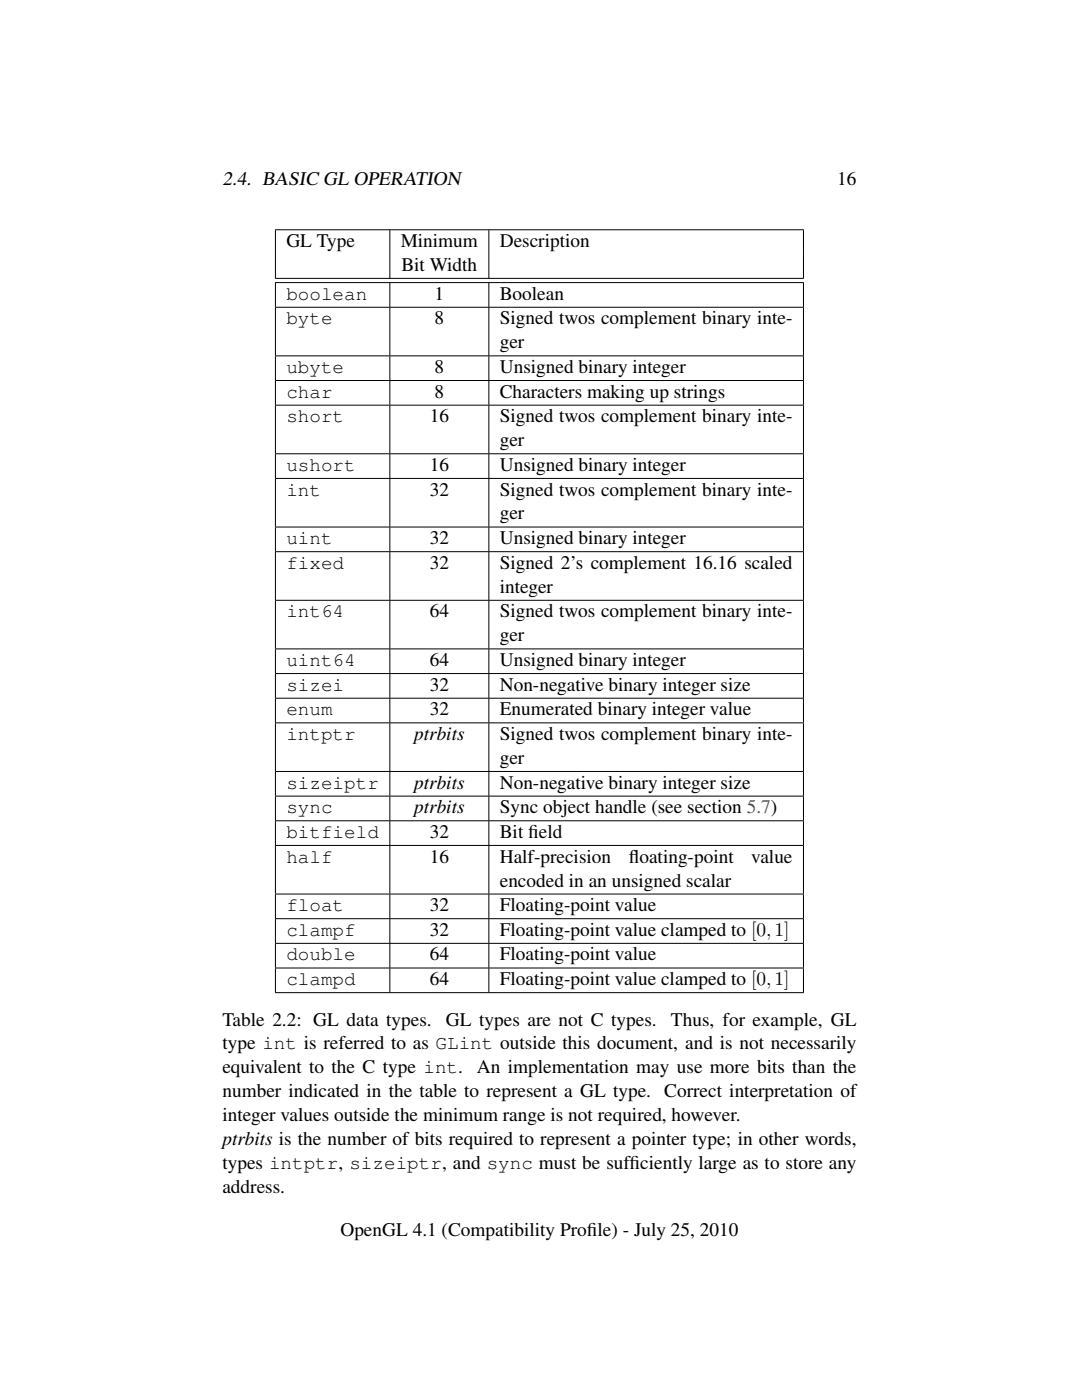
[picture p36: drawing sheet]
<svg xmlns="http://www.w3.org/2000/svg" width="216mm" height="279mm" viewBox="0 0 216 279" stroke-linecap="round" stroke-linejoin="round" font-family="sans-serif">
<defs><g id="words">
<g font-size="3.8">
<text x="44.4" y="37">2.4. BASIC GL OPERATION</text>
<text x="167.1" y="37">16</text>
<text x="57.1" y="49.3">GL Type</text>
<text x="80" y="49.3">Minimum</text>
<text x="99.7" y="49.3">Description</text>
<text x="57.1" y="59.8">boolean</text>
<text x="80.1" y="54.1">Bit Width</text>
<text x="86.7" y="59.8">1</text>
<text x="99.7" y="59.8">Boolean</text>
<text x="57.1" y="64.7">byte</text>
<text x="86.7" y="64.7">8</text>
<text x="99.7" y="64.7">Signed twos complement binary inte-</text>
<text x="99.7" y="69.5">ger</text>
<text x="57.1" y="74.4">ubyte</text>
<text x="86.7" y="74.4">8</text>
<text x="99.7" y="74.4">Unsigned binary integer</text>
<text x="57.1" y="79.4">char</text>
<text x="86.7" y="79.4">8</text>
<text x="99.7" y="79.4">Characters making up strings</text>
<text x="57.1" y="84.3">short</text>
<text x="85.7" y="84.3">16</text>
<text x="99.7" y="84.3">Signed twos complement binary inte-</text>
<text x="99.7" y="89.1">ger</text>
<text x="57.1" y="94">ushort</text>
<text x="85.7" y="94">16</text>
<text x="99.7" y="94">Unsigned binary integer</text>
<text x="57.1" y="98.9">int</text>
<text x="85.7" y="98.9">32</text>
<text x="99.7" y="98.9">Signed twos complement binary inte-</text>
<text x="99.7" y="103.7">ger</text>
<text x="57.1" y="108.6">uint</text>
<text x="57.1" y="113.5">fixed</text>
<text x="85.7" y="108.6">32</text>
<text x="85.7" y="113.5">32</text>
<text x="99.7" y="108.6">Unsigned binary integer</text>
<text x="99.7" y="113.5">Signed 2’s complement 16.16 scaled</text>
<text x="99.7" y="118.3">integer</text>
<text x="57.1" y="123.2">int64</text>
<text x="85.7" y="123.2">64</text>
<text x="99.7" y="123.2">Signed twos complement binary inte-</text>
<text x="99.7" y="128">ger</text>
<text x="57.1" y="132.9">uint64</text>
<text x="57.1" y="137.8">sizei</text>
<text x="85.7" y="132.9">64</text>
<text x="85.7" y="137.8">32</text>
<text x="99.7" y="132.9">Unsigned binary integer</text>
<text x="99.7" y="137.8">Non-negative binary integer size</text>
<text x="57.1" y="142.8">enum</text>
<text x="85.7" y="142.8">32</text>
<text x="99.7" y="142.8">Enumerated binary integer value</text>
<text x="57.1" y="147.7">intptr</text>
<text x="82.6" y="147.7">ptrbits</text>
<text x="99.7" y="147.7">Signed twos complement binary inte-</text>
<text x="99.7" y="152.5">ger</text>
<text x="57.1" y="157.4">sizeiptr</text>
<text x="82.6" y="157.4">ptrbits</text>
<text x="99.7" y="157.4">Non-negative binary integer size</text>
<text x="57.1" y="162.3">sync</text>
<text x="57.1" y="167.2">bitfield</text>
<text x="82.6" y="162.3">ptrbits</text>
<text x="85.7" y="167.2">32</text>
<text x="99.7" y="162.3">Sync object handle (see section 5.7)</text>
<text x="99.7" y="167.2">Bit f</text>
<text x="105.4" y="167.2">ield</text>
<text x="57.1" y="172.1">half</text>
<text x="85.7" y="172.1">16</text>
<text x="99.7" y="172.1">Half-precision</text>
<text x="125.5" y="172.1">f</text>
<text x="125.5" y="172.1">loating-point</text>
<text x="149.9" y="172.1">value</text>
<text x="99.7" y="176.9">encoded in an unsigned scalar</text>
<text x="57.1" y="181.8">float</text>
<text x="85.7" y="181.8">32</text>
<text x="99.7" y="181.8">Floating-point value</text>
<text x="57.1" y="186.8">clampf</text>
<text x="57.1" y="191.7">double</text>
<text x="85.7" y="186.8">32</text>
<text x="85.7" y="191.7">64</text>
<text x="99.7" y="186.8">Floating-point value clamped to [0,1]</text>
<text x="99.7" y="191.7">Floating-point value</text>
<text x="57.1" y="196.6">clampd</text>
<text x="85.7" y="196.6">64</text>
<text x="99.7" y="196.6">Floating-point value clamped to [0,1]</text>
<text x="44.4" y="204.7">Table 2.2: GL data types.</text>
<text x="44.4" y="209.4">type int is referred to as GLint outside this document, and is not necessarily</text>
<text x="89" y="204.7">GL types are not C types.</text>
<text x="133.9" y="204.7">Thus, for example, GL</text>
<text x="44.4" y="214.2">equivalent to the C type int.</text>
<text x="95.1" y="214.2">An implementation may use more bits than the</text>
<text x="44.4" y="219">number indicated in the table to represent a GL type. Correct interpretation of</text>
<text x="44.4" y="223.8">integer values outside the minimum range is not required, however.</text>
<text x="44.4" y="233.3">types intptr, sizeiptr, and sync must be suff</text>
<text x="44.4" y="228.6">ptrbits is the number of bits required to represent a pointer type; in other words,</text>
<text x="125.6" y="233.3">iciently large as to store any</text>
<text x="44.4" y="238.1">address.</text>
<text x="67.9" y="246.6">OpenGL 4.1 (Compatibility Prof</text>
<text x="117.1" y="246.6">ile) - July 25, 2010</text>
</g>
</g></defs>
<g fill="none" stroke="#000" stroke-width=".2">
<path d="M54.9 45.9h105.5M54.9 55.6h105.5M54.9 56.4h105.5M55 45.9v9.6M55 56.5v4.7M77.8 45.9v9.6M77.8 56.5v4.7M97.5 45.9v9.6M97.5 56.5v4.7M160.3 45.9v9.6M160.3 56.5v4.7M54.9 61.3h105.5"/>
<path d="M54.9 71h105.5M54.9 75.9h105.5M55 61.4v9.5M55 71.1v4.8M55 76v4.8M77.8 61.4v9.5M77.8 71.1v4.8M77.8 76v4.8M97.5 61.4v9.5M97.5 71.1v4.8M97.5 76v4.8M160.3 61.4v9.5"/>
<path d="M160.3 71.1v4.8M160.3 76v4.8M54.9 80.9h105.5M54.9 90.6h105.5M54.9 95.5h105.5M55 80.9v9.6M55 90.6v4.8M55 95.6v9.5M77.8 80.9v9.6M77.8 90.6v4.8M77.8 95.6v9.5M97.5 80.9v9.6"/>
<path d="M97.5 90.6v4.8M97.5 95.6v9.5M160.3 80.9v9.6M160.3 90.6v4.8M160.3 95.6v9.5M54.9 105.2h105.5M54.9 110.1h105.5M54.9 119.8h105.5M55 105.3v4.7M55 110.2v9.5M55 119.9v9.5M77.8 105.3v4.7"/>
<path d="M77.8 110.2v9.5M77.8 119.9v9.5M97.5 105.3v4.7M97.5 110.2v9.5M97.5 119.9v9.5M160.3 105.3v4.7M160.3 110.2v9.5M160.3 119.9v9.5M54.9 129.5h105.5M54.9 134.4h105.5M54.9 139.3h105.5M55 129.6v4.8"/>
<path d="M55 134.5v4.8M55 139.4v4.8M77.8 129.6v4.8M77.8 134.5v4.8M77.8 139.4v4.8M97.5 129.6v4.8M97.5 134.5v4.8M97.5 139.4v4.8M160.3 129.6v4.8M160.3 134.5v4.8M160.3 139.4v4.8M54.9 144.3h105.5"/>
<path d="M54.9 154h105.5M54.9 158.9h105.5M55 144.3v9.6M55 154v4.8M55 159v4.7M77.8 144.3v9.6M77.8 154v4.8M77.8 159v4.7M97.5 144.3v9.6M97.5 154v4.8M97.5 159v4.7M160.3 144.3v9.6"/>
<path d="M160.3 154v4.8M160.3 159v4.7M54.9 163.8h105.5M54.9 168.7h105.5M54.9 178.4h105.5M55 163.9v4.8M55 168.8v9.6M55 178.5v4.8M77.8 163.9v4.8M77.8 168.8v9.6M77.8 178.5v4.8M97.5 163.9v4.8"/>
<path d="M97.5 168.8v9.6M97.5 178.5v4.8M160.3 163.9v4.8M160.3 168.8v9.6M160.3 178.5v4.8M54.9 183.3h105.5M54.9 188.3h105.5M54.9 193.2h105.5M54.9 198.1h105.5M55 183.4v4.8M55 188.3v4.8M55 193.3v4.7"/>
<path d="M77.8 183.4v4.8M77.8 188.3v4.8M77.8 193.3v4.7M97.5 183.4v4.8M97.5 188.3v4.8M97.5 193.3v4.7M160.3 183.4v4.8M160.3 188.3v4.8M160.3 193.3v4.7"/>
</g>
<use href="#words"/>
</svg>
